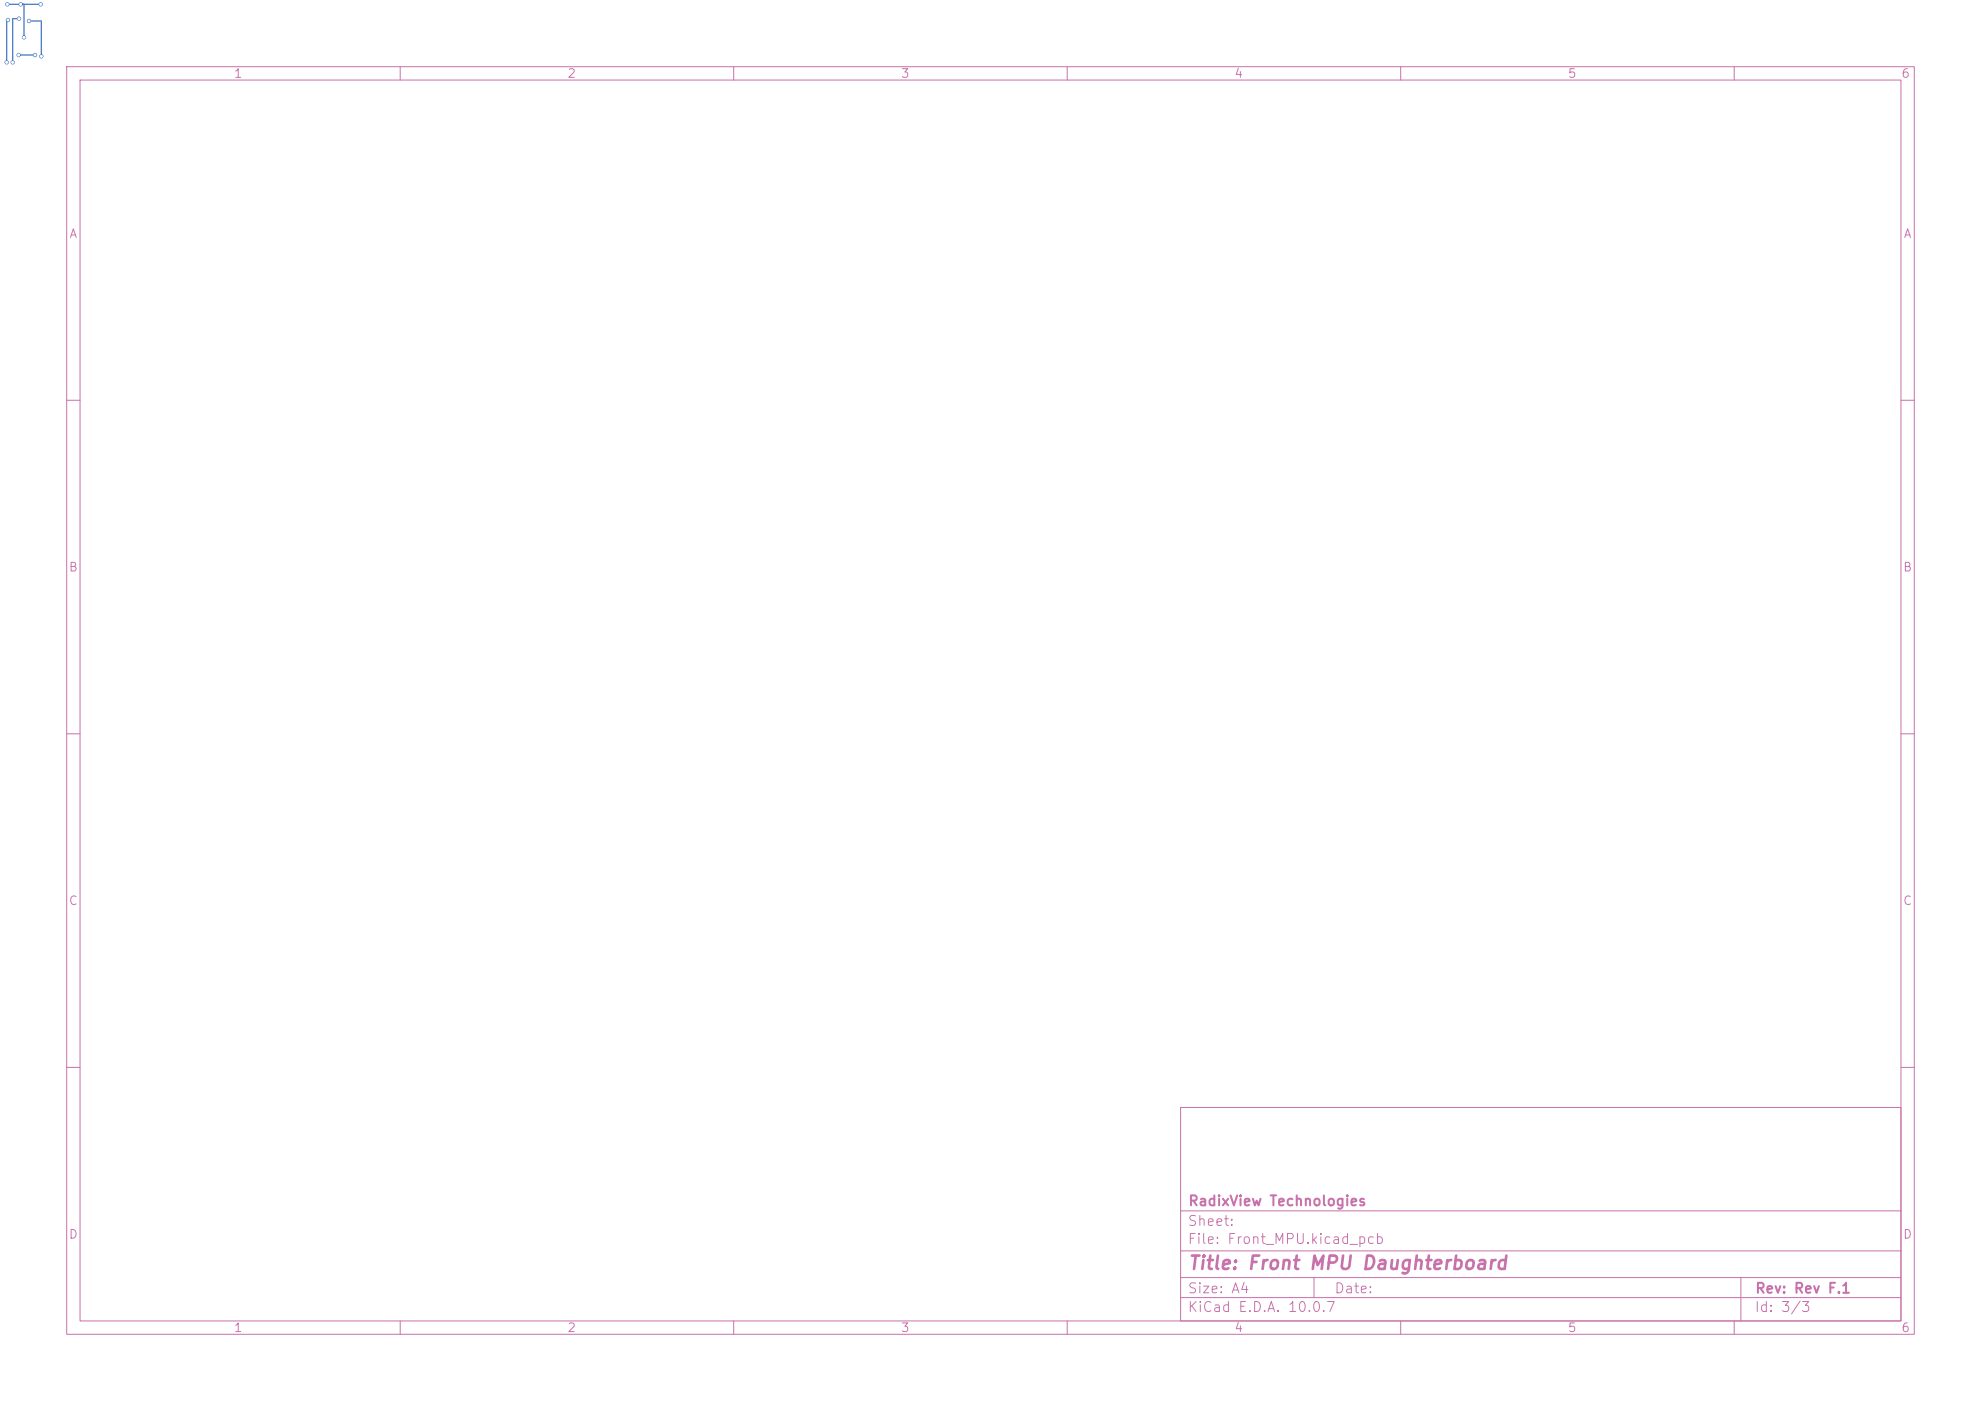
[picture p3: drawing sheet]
<svg xmlns="http://www.w3.org/2000/svg" width="297mm" height="210mm" viewBox="0 0 297 210" stroke-linecap="round" stroke-linejoin="round" font-family="sans-serif">
<defs><g id="words">
<text font-size="2" fill="#c872ab" x="178" y="190.8">Title: Front MPU Daughterboard</text>
<g font-size="1.5" fill="#c872ab">
<text x="178" y="184.1">Sheet:</text>
<text x="178" y="181.1">RadixView Technologies</text>
<text x="178" y="186.8">File: Front_MPU.kicad_pcb</text>
<text x="178" y="197">KiCad E.D.A. 10.0.7</text>
<text x="178" y="194.2">Size: A4</text>
<text x="200" y="194.2">Date:</text>
<text x="263" y="197">Id: 3/3</text>
<text x="263" y="194.2">Rev: Rev F.1</text>
</g>
<g font-size="1.3" fill="#c872ab">
<text x="35" y="12">1</text>
<text x="85" y="12">2</text>
<text x="135" y="12">3</text>
<text x="185" y="12">4</text>
<text x="235" y="12">5</text>
<text x="285" y="12">6</text>
<text x="10.3" y="36">A</text>
<text x="285.3" y="36">A</text>
<text x="10.2" y="86">B</text>
<text x="285.2" y="86">B</text>
<text x="10.2" y="136">C</text>
<text x="285.2" y="136">C</text>
<text x="10.2" y="186">D</text>
<text x="285.2" y="186">D</text>
<text x="35" y="200">1</text>
<text x="85" y="200">2</text>
<text x="135" y="200">3</text>
<text x="185" y="200">4</text>
<text x="235" y="200">5</text>
<text x="285" y="200">6</text>
</g>
</g></defs>
<g fill="none" stroke="#c872ab" stroke-width=".15">
<path d="M10 10h277v190h-277zM12 12h273v186h-273zM60 10v2M110 10v2M160 10v2M210 10v2M260 10v2M10 60h2M285 60h2M10 110h2M285 110h2M10 160h2"/>
<path d="M177 166h108v32h-108zM285 160h2M60 198v2M110 198v2M160 198v2M177 194.5h108M177 191.5h108M177 187.5h108M177 181.5h108M197 191.5v3M210 198v2M260 198v2"/>
<path d="M261 191.5v6.5"/>
</g>
<g fill="#4d7fc4" stroke="#4d7fc4" stroke-width=".15">
<circle cx="3.1" cy=".7" r=".25"/>
<circle cx="1.1" cy=".7" r=".25"/>
<circle cx="6.1" cy=".7" r=".25"/>
<circle cx="3.6" cy="5.6" r=".25"/>
<circle cx="4.4" cy="3.1" r=".25"/>
<circle cx="6.2" cy="8.4" r=".25"/>
<circle cx="1.2" cy="3" r=".25"/>
<circle cx="1" cy="9.4" r=".25"/>
<circle cx="2.9" cy="2.8" r=".25"/>
<circle cx="1.9" cy="9.4" r=".25"/>
<circle cx="2.8" cy="8.2" r=".25"/>
<circle cx="5.2" cy="8.2" r=".25"/>
</g>
<path d="M1.1 .7h5M1.2 3l-.2 .2v6.2M2.8 8.3h2.5M2.8 2.8h-.9v6.6M3.6 .7v4.9M4.3 3.2h1.9v5.3" fill="none" stroke="#4d7fc4" stroke-width=".2"/>
<g fill="#fff" stroke="#fff" stroke-width=".15">
<circle cx="3.1" cy=".7" r=".15"/>
<circle cx="1.1" cy=".7" r=".15"/>
<circle cx="6.1" cy=".7" r=".15"/>
<circle cx="3.6" cy="5.6" r=".15"/>
<circle cx="4.3" cy="3.1" r=".15"/>
<circle cx="6.2" cy="8.4" r=".15"/>
<circle cx="1.2" cy="3" r=".15"/>
<circle cx="1" cy="9.3" r=".15"/>
<circle cx="2.8" cy="2.8" r=".15"/>
<circle cx="1.9" cy="9.3" r=".15"/>
<circle cx="2.8" cy="8.3" r=".15"/>
<circle cx="5.2" cy="8.3" r=".15"/>
</g>
<use href="#words"/>
</svg>
